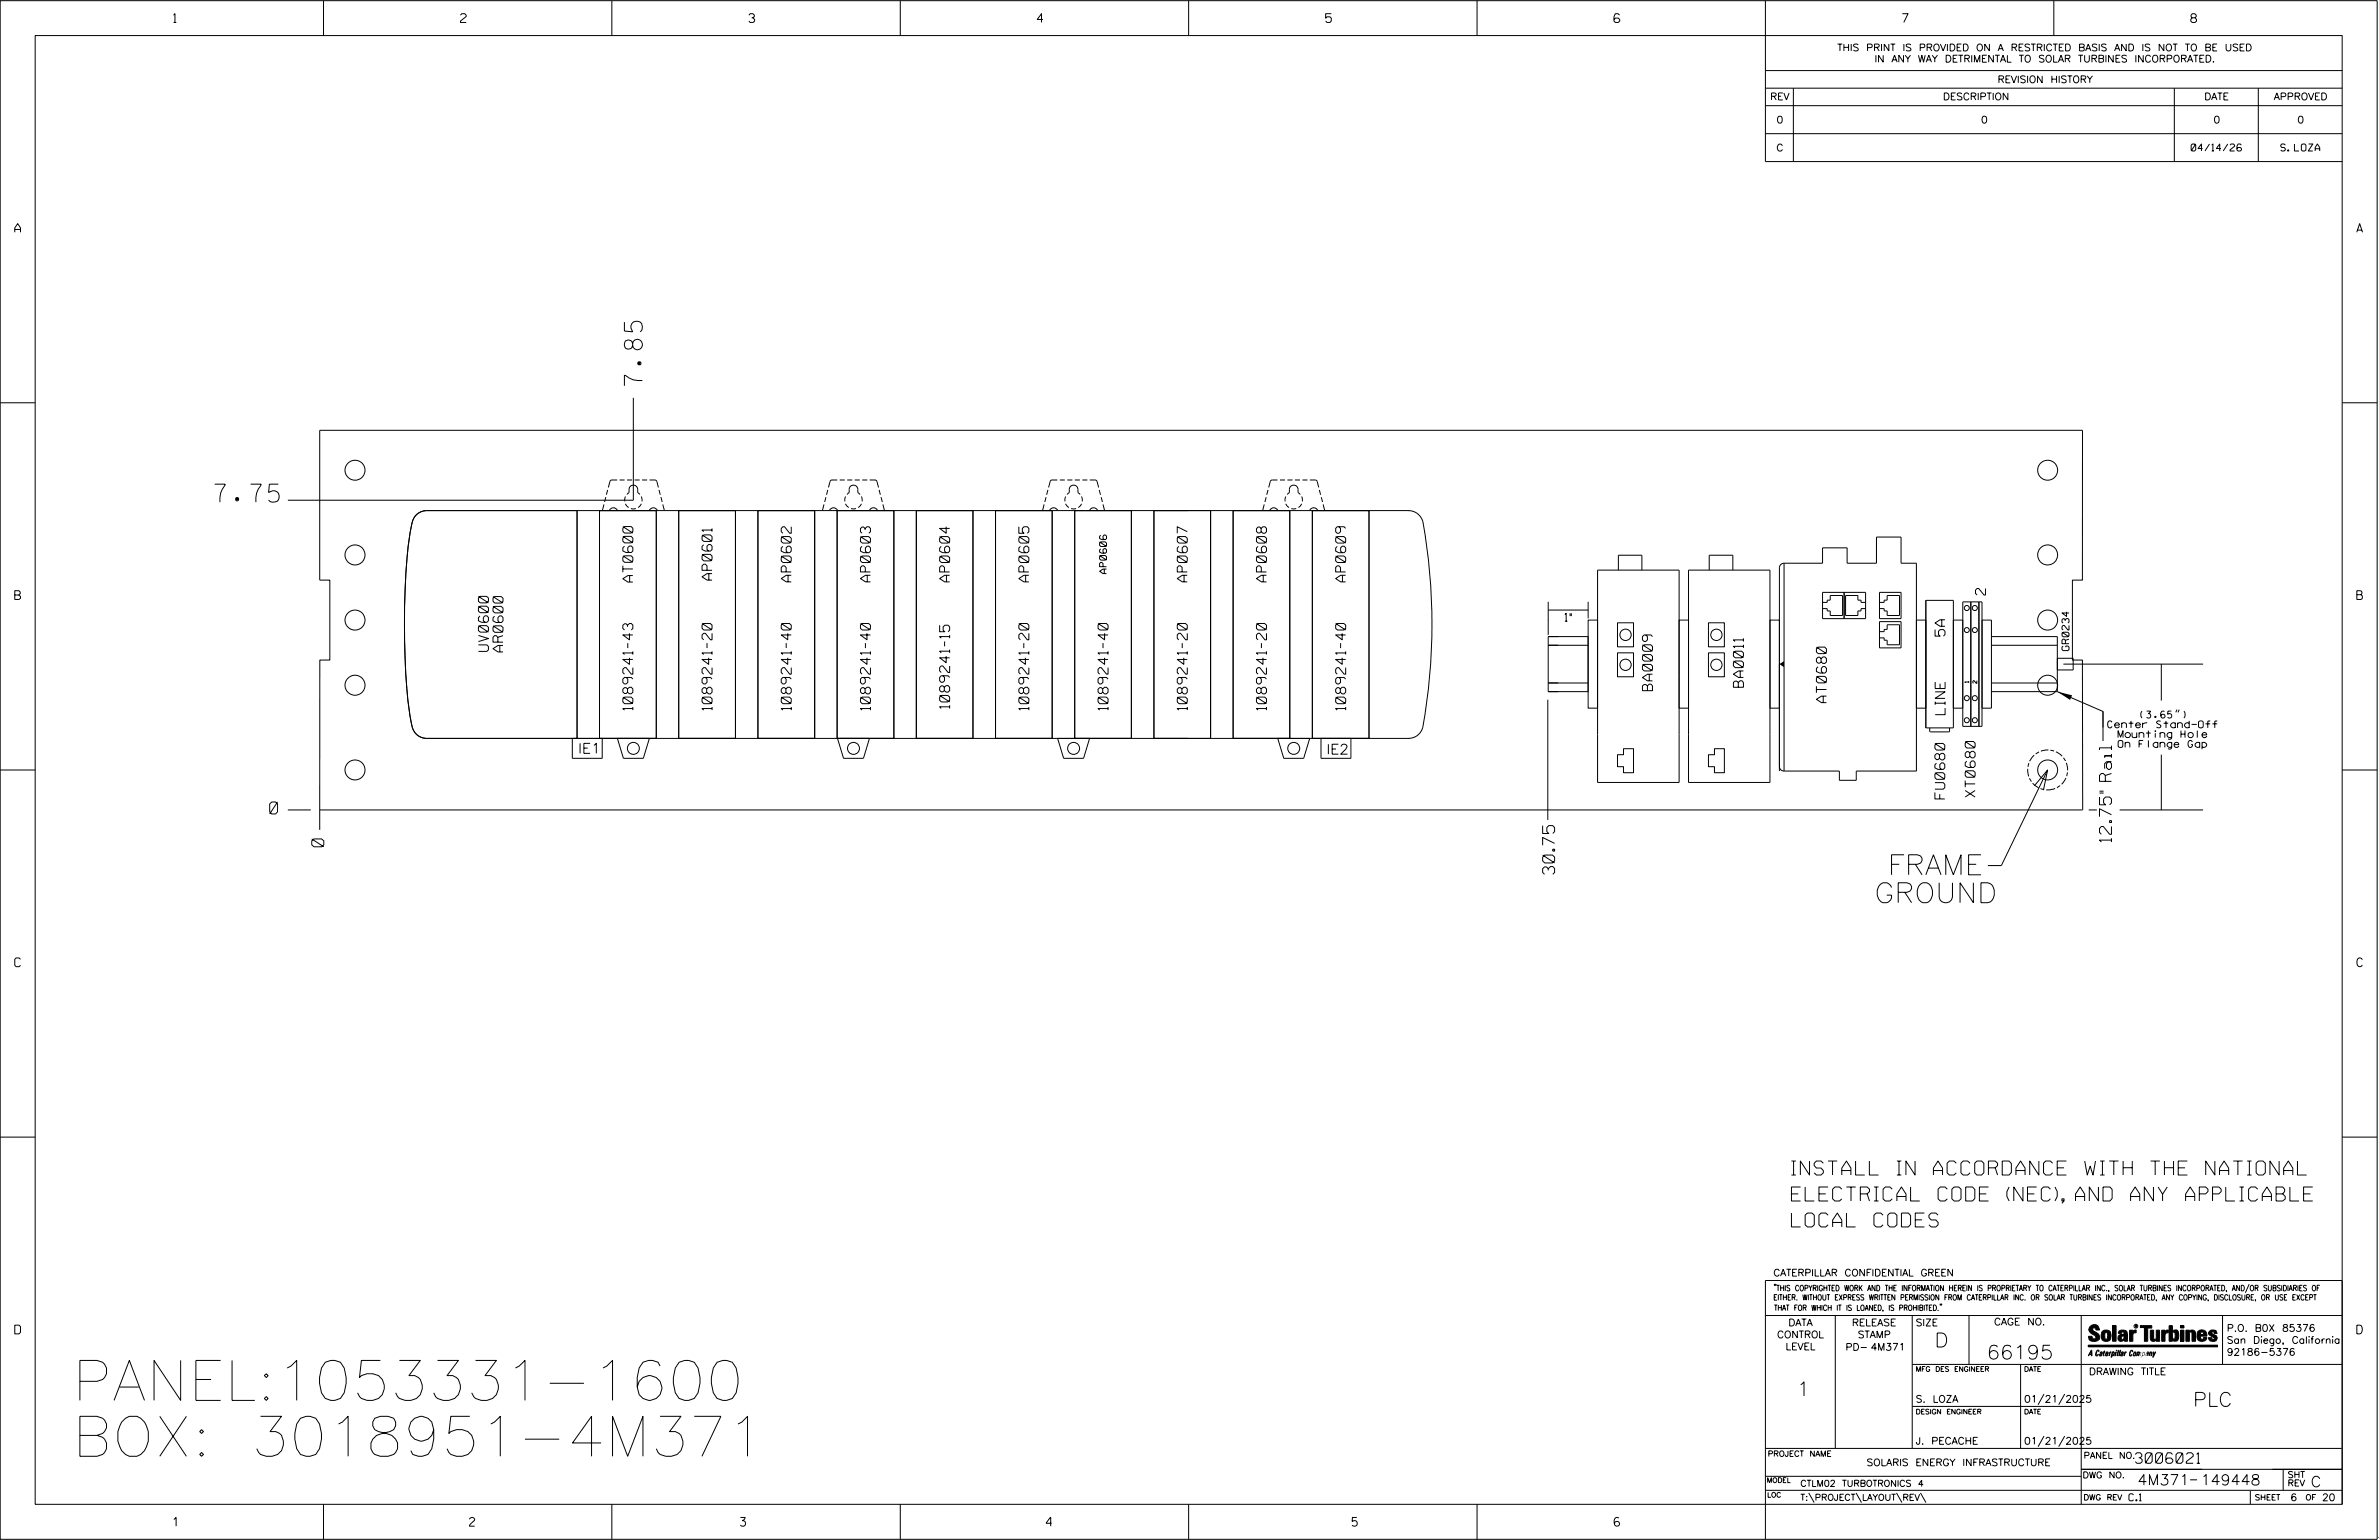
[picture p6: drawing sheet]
<svg xmlns="http://www.w3.org/2000/svg" width="864mm" height="559mm" viewBox="0 0 864 559" stroke-linecap="round" stroke-linejoin="round" font-family="sans-serif">
<defs><g id="words">
<g font-size="14.5">
<text x="26.2" y="508.1">PANEL:1053331-1600</text>
<text x="26.2" y="528.4">BOX: 3018951-4M371</text>
</g>
<g font-size="7.3">
<text x="685.3" y="317.4">FRAME</text>
<text x="680.4" y="327.6">GROUND</text>
</g>
<g font-size="6.5">
<text x="233.2" y="140" transform="rotate(-90 233.2 140)">7.85</text>
<text x="77.9" y="182.2">7.75</text>
</g>
<g font-size="5.1">
<text x="650.3" y="426.4">INSTALL IN ACCORDANCE WITH THE NATIONAL</text>
<text x="650.3" y="435.8">ELECTRICAL CODE (NEC), AND ANY APPLICABLE</text>
<text x="650.3" y="445.2">LOCAL CODES</text>
<text x="702.3" y="488.8">D</text>
<text x="721.2" y="493.2">66195</text>
<text x="652.2" y="506.5">1</text>
<text x="796.1" y="510.3">PLC</text>
</g>
<g font-size="4.4">
<text x="97.9" y="295.3">0</text>
<text x="766.5" y="305.5" transform="rotate(-90 766.5 305.5)">12.75&quot; Rail</text>
<text x="117.5" y="307.3" transform="rotate(-90 117.5 307.3)">0</text>
<text x="564.4" y="317.3" transform="rotate(-90 564.4 317.3)">30.75</text>
</g>
<g font-size="3.8">
<text x="775.1" y="531">3006021</text>
<text x="775.9" y="538.9">4M371</text>
<text x="798.8" y="538.9">149448</text>
<text x="838.8" y="539.5">C</text>
</g>
<g font-size="3.6">
<text x="229.7" y="211.2" transform="rotate(-90 229.7 211.2)">AT0600</text>
<text x="258.5" y="210.5" transform="rotate(-90 258.5 210.5)">AP0601</text>
<text x="287.2" y="211.1" transform="rotate(-90 287.2 211.1)">AP0602</text>
<text x="316" y="211.1" transform="rotate(-90 316 211.1)">AP0603</text>
<text x="344.7" y="211.1" transform="rotate(-90 344.7 211.1)">AP0604</text>
<text x="373.5" y="211.1" transform="rotate(-90 373.5 211.1)">AP0605</text>
<text x="431" y="211.1" transform="rotate(-90 431 211.1)">AP0607</text>
<text x="459.7" y="211.1" transform="rotate(-90 459.7 211.1)">AP0608</text>
<text x="488.5" y="211.1" transform="rotate(-90 488.5 211.1)">AP0609</text>
<text x="720.7" y="215.9" transform="rotate(-90 720.7 215.9)">2</text>
<text x="706.1" y="230.8" transform="rotate(-90 706.1 230.8)">5A</text>
<text x="177.3" y="236.4" transform="rotate(-90 177.3 236.4)">UV0600</text>
<text x="182.6" y="236.6" transform="rotate(-90 182.6 236.6)">AR0600</text>
<text x="599.9" y="250.6" transform="rotate(-90 599.9 250.6)">BA0009</text>
<text x="632.9" y="249.4" transform="rotate(-90 632.9 249.4)">BA0011</text>
<text x="229.7" y="257.7" transform="rotate(-90 229.7 257.7)">1089241-43</text>
<text x="258.5" y="257.7" transform="rotate(-90 258.5 257.7)">1089241-20</text>
<text x="287.2" y="257.7" transform="rotate(-90 287.2 257.7)">1089241-40</text>
<text x="316" y="257.7" transform="rotate(-90 316 257.7)">1089241-40</text>
<text x="344.7" y="257.1" transform="rotate(-90 344.7 257.1)">1089241-15</text>
<text x="373.5" y="257.7" transform="rotate(-90 373.5 257.7)">1089241-20</text>
<text x="402.2" y="257.7" transform="rotate(-90 402.2 257.7)">1089241-40</text>
<text x="431" y="257.7" transform="rotate(-90 431 257.7)">1089241-20</text>
<text x="459.7" y="257.7" transform="rotate(-90 459.7 257.7)">1089241-20</text>
<text x="488.5" y="257.7" transform="rotate(-90 488.5 257.7)">1089241-40</text>
<text x="663" y="255" transform="rotate(-90 663 255)">AT0680</text>
<text x="706.1" y="259.3" transform="rotate(-90 706.1 259.3)">LINE</text>
<text x="209.9" y="273.4">IE1</text>
<text x="481.5" y="273.7">IE2</text>
<text x="706" y="289.9" transform="rotate(-90 706 289.9)">FU0680</text>
<text x="717" y="289.2" transform="rotate(-90 717 289.2)">XT0680</text>
</g>
<g font-size="3.2">
<text x="63" y="8.2">1</text>
<text x="167.2" y="8.2">2</text>
<text x="271.8" y="8.2">3</text>
<text x="376.5" y="8.2">4</text>
<text x="481.2" y="8.2">5</text>
<text x="690.6" y="8.2">7</text>
<text x="795.3" y="8.2">8</text>
<text x="5.4" y="84.3">A</text>
<text x="855.5" y="84.3">A</text>
<text x="5.4" y="217.5">B</text>
<text x="855.6" y="217.5">B</text>
<text x="5.4" y="350.8">C</text>
<text x="855.6" y="350.8">C</text>
<text x="5.4" y="484">D</text>
<text x="855.6" y="484">D</text>
<text x="62.8" y="553.8">1</text>
<text x="170.4" y="553.8">2</text>
<text x="268.8" y="553.8">3</text>
<text x="379.8" y="553.8">4</text>
<text x="490.8" y="553.8">5</text>
<text x="585.9" y="553.8">6</text>
</g>
<text font-size="2.9" x="568.1" y="225.4">1&quot;</text>
<g font-size="2.5">
<text x="666.9" y="18.5">THIS PRINT IS PROVIDED ON A RESTRICTED BASIS AND IS NOT TO BE USED</text>
<text x="680.5" y="22.6">IN ANY WAY DETRIMENTAL TO SOLAR TURBINES INCORPORATED.</text>
<text x="725.1" y="30">REVISION HISTORY</text>
<text x="642.6" y="36.3">REV</text>
<text x="705.3" y="36.3">DESCRIPTION</text>
<text x="800.2" y="36.3">DATE</text>
<text x="825.4" y="36.3">APPROVED</text>
<text x="644.9" y="44.7">0</text>
<text x="719.1" y="44.7">0</text>
<text x="803.5" y="44.7">0</text>
<text x="834" y="44.7">0</text>
<text x="644.8" y="54.8">C</text>
<text x="795.4" y="54.8">04/14/26</text>
<text x="827.9" y="54.8">S. LOZA</text>
<text x="401.7" y="208.1" transform="rotate(-90 401.7 208.1)">AP0606</text>
<text x="751.1" y="236.1" transform="rotate(-90 751.1 236.1)">GR0234</text>
<text x="776.7" y="260.6">(3.65&quot;)</text>
<text x="765.1" y="264.1">Center Stand-Off</text>
<text x="768.9" y="267.7">Mounting Hole</text>
<text x="768.9" y="271.2">On Flange Gap</text>
<text x="643.8" y="463">CATERPILLAR CONFIDENTIAL GREEN</text>
<text x="645.1" y="485.5">CONTROL</text>
<text x="649.2" y="481.1">DATA</text>
<text x="672.3" y="481.1">RELEASE</text>
<text x="674.4" y="485.5">STAMP</text>
<text x="695.4" y="481.1">SIZE</text>
<text x="723.8" y="480.8">CAGE NO.</text>
<text x="808.4" y="483.1">P.O. B0X 85376</text>
<text x="648.2" y="489.8">LEVEL</text>
<text x="669.9" y="490">PD- 4M371</text>
<text x="808.4" y="487.5">San Diego, California</text>
<text x="808.4" y="491.8">92186-5376</text>
<text x="758.3" y="498.9">DRAWING TITLE</text>
<text x="695.4" y="508.9">S. LOZA</text>
<text x="734.8" y="508.9">01/21/2025</text>
<text x="695.4" y="524.1">J. PECACHE</text>
<text x="734.8" y="524.1">01/21/2025</text>
<text x="677.6" y="531.9">SOLARIS ENERGY INFRASTRUCTURE</text>
<text x="772.8" y="544.6">C.1</text>
<text x="831.4" y="544.6">6</text>
<text x="842.9" y="544.6">20</text>
</g>
<g font-size="2.3">
<text x="756.4" y="529.2">PANEL NO.</text>
<text x="653.5" y="539.4">CTLM02 TURBOTRONICS 4</text>
<text x="756" y="536.3">DWG NO.</text>
<text x="830.4" y="539.3">REV</text>
<text x="830.4" y="536.2">SHT</text>
<text x="653.5" y="544.5">T:\PROJECT\LAYOUT\REV\</text>
</g>
<g font-size="2">
<text x="643.8" y="468.4">&quot;THIS COPYRIGHTED WORK AND THE INFORMATION HEREIN IS PROPRIETARY TO CATERPILLAR INC., SOLAR TURBINES INCORPORATED, AND/OR SUBSIDIARIES OF</text>
<text x="643.8" y="471.8">EITHER. WITHOUT EXPRESS WRITTEN PERMISSION FROM CATERPILLAR INC. OR SOLAR TURBINES INCORPORATED, ANY COPYING, DISCLOSURE, OR USE EXCEPT</text>
<text x="644" y="475.6">THAT FOR WHICH IT IS LOANED, IS PROHIBITED.&quot;</text>
<text x="641.7" y="528.5">PROJECT NAME</text>
<text x="756.3" y="544.3">DWG REV</text>
<text x="818.5" y="544.3">SHEET</text>
<text x="836.9" y="544.3">OF</text>
</g>
<g font-size="1.8">
<text x="695.4" y="497.6">MFG DES ENGINEER</text>
<text x="734.8" y="497.6">DATE</text>
<text x="695.4" y="513.1">DESIGN ENGINEER</text>
<text x="734.8" y="513.1">DATE</text>
<text x="641.3" y="538">MODEL</text>
<text x="641.5" y="543.3">LOC</text>
</g>
<g font-size="1.5">
<text x="714.7" y="247.7" transform="rotate(-90 714.7 247.7)">1</text>
<text x="717.6" y="247.9" transform="rotate(-90 717.6 247.9)">2</text>
</g>
<text font-size=".9" x="775.1" y="481.7">R</text>
</g></defs>
<g fill="none" stroke="#000" stroke-width=".36">
<path d="M.1 .2h862.8v558.4h-862.8zM12.8 12.9h837.4v533h-837.4zM117.4 .2v12.7M222.1 .2v12.7M326.8 .2v12.7M431.5 .2v12.7M536.2 .2v12.7M587.9 5.5l-.5-.5h-1l-.5 1v1.7l.5 .4h1l.6-.4v-.6l-.6-.5h-1l-.5 .5M640.9 .2v58.4h209.3M745.6 .2v12.7M640.9 25.6h209.3M640.9 32h209.3"/>
<path d="M640.9 38.3h209.3M651 32v26.6M789.3 32v26.6M819.8 32v26.6M640.9 48.5h209.3M.1 146.2h12.7M229.9 144.4v37.1h-125.4M850.2 146.2h12.7M220.6 177.8l-.5 1.7M224 174.2l-2.3 .1-.9 2.6M224.9 174.2h1.8M227.5 179.4l.9-.6v-1.2a1.57 1.57 0 0 1 1.5-1.6 1.57 1.57 0 0 1 1.6 1.6v1.2l.8 .6"/>
<path d="M227.6 174.2h1.8M230.4 174.2h1.8M233.1 174.2h1.8M235.8 174.2l2.4 .1 .8 2.6M239.2 177.8l.5 1.7M300.5 177.8l-.5 1.7M303.9 174.2l-2.3 .1-.9 2.6M304.8 174.2h1.8M307.4 179.4l.9-.6v-1.2a1.57 1.57 0 0 1 1.5-1.6 1.57 1.57 0 0 1 1.6 1.6v1.2l.8 .6M307.6 174.2h1.8M310.3 174.2h1.8M313 174.2h1.8"/>
<path d="M315.7 174.2l2.4 .1 .8 2.6M319.1 177.8l.5 1.7M380.4 177.8l-.5 1.7M383.8 174.2l-2.3 .1-.9 2.6M384.7 174.2h1.8M387.4 179.4l.8-.6v-1.2a1.57 1.57 0 0 1 1.5-1.6 1.57 1.57 0 0 1 1.6 1.6v1.2l.8 .6M387.5 174.2h1.8M390.2 174.2h1.8M392.9 174.2h1.8M395.6 174.2l2.4 .1 .8 2.6M399 177.8l.5 1.7M460.3 177.8l-.5 1.7"/>
<path d="M463.7 174.2l-2.3 .1-.8 2.6M464.6 174.2h1.8M467.3 179.4l.8-.6v-1.2a1.57 1.57 0 0 1 1.5-1.6 1.57 1.57 0 0 1 1.6 1.6v1.2l.8 .6M467.4 174.2h1.8M470.1 174.2h1.8M472.8 174.2h1.8M475.5 174.2l2.4 .1 .8 2.6M478.9 177.8l.5 1.7M209.5 185.3v82.6M217.6 185.3h20.6v82.6h-20.6zM217.6 185.3v82.6M219.3 183l-.6 2.2"/>
<path d="M219.9 180.4l-.4 1.7M221.2 185.2a1.6 1.6 0 0 1 1.5-.9 1.6 1.6 0 0 1 1.4 .9M227 182.8l1.2 1.3M227 180.2l-.2 1.7M229 184.5h1.8M232.8 182.8l-1.2 1.3M232.8 180.2l.2 1.7M235.7 185.2a1.6 1.6 0 0 1 1.5-.9 1.6 1.6 0 0 1 1.4 .9M238.2 185.3v82.6M239.9 180.4l.5 1.7M240.6 183l.6 2.2M246.4 185.3h20.6v82.6h-20.6z"/>
<path d="M246.4 185.3v82.6M267 185.3v82.6M275.1 185.3h20.6v82.6h-20.6zM275.1 185.3v82.6M295.7 185.3v82.6M299.1 183l-.5 2.2M299.8 180.4l-.4 1.7M301.1 185.2a1.6 1.6 0 0 1 1.5-.9 1.6 1.6 0 0 1 1.4 .9M303.9 185.3h20.6v82.6h-20.6zM303.9 185.3v82.6M307 182.8l1.1 1.3M307 180.2l-.3 1.7"/>
<path d="M308.9 184.5h1.8M312.7 182.8l-1.2 1.3M312.7 180.2l.2 1.7M315.6 185.2a1.57 1.57 0 0 1 1.5-.9 1.57 1.57 0 0 1 1.4 .9M319.8 180.4l.5 1.7M320.5 183l.6 2.2M324.5 185.3v82.6M332.6 185.3h20.6v82.6h-20.6zM332.6 185.3v82.6M353.2 185.3v82.6M361.4 185.3h20.6v82.6h-20.6zM361.4 185.3v82.6"/>
<path d="M379 183l-.5 2.2M379.7 180.4l-.4 1.7M381 185.2a1.6 1.6 0 0 1 1.5-.9 1.6 1.6 0 0 1 1.4 .9M382 185.3v82.6M386.9 182.8l1.1 1.3M386.9 180.2l-.3 1.7M388.8 184.5h1.8M390.1 185.3h20.6v82.6h-20.6zM390.1 185.3v82.6M392.6 182.8l-1.2 1.3M392.6 180.2l.3 1.7M395.5 185.2a1.57 1.57 0 0 1 1.5-.9 1.57 1.57 0 0 1 1.4 .9"/>
<path d="M399.7 180.4l.5 1.7M400.4 183l.6 2.2M410.7 185.3v82.6M418.9 185.3h20.6v82.6h-20.6zM418.9 185.3v82.6M439.5 185.3v82.6M447.6 185.3h20.6v82.6h-20.6zM447.6 185.3v82.6M458.9 183l-.5 2.2M459.6 180.4l-.4 1.7M460.9 185.2a1.6 1.6 0 0 1 1.5-.9 1.6 1.6 0 0 1 1.4 .9M466.8 182.8l1.1 1.3"/>
<path d="M466.8 180.2l-.3 1.7M468.2 185.3v82.6M468.7 184.5h1.8M472.5 182.8l-1.2 1.3M472.5 180.2l.3 1.7M475.4 185.2a1.57 1.57 0 0 1 1.5-.9 1.57 1.57 0 0 1 1.4 .9M476.4 185.3h20.6v82.6h-20.6zM476.4 185.3v82.6M479.6 180.4l.5 1.7M480.3 183l.6 2.2M497 185.3v82.6M511.2 185.3a5.4 5.4 0 0 1 5.3 4.1 209.7 209.7 0 0 1-.2 75 5.3 5.3 0 0 1-5.1 3.5"/>
<path d="M511.5 185.3h-356.6a5.8 5.8 0 0 0-5.6 5.8 251.5 251.5 0 0 0-2.2 48.4l.1 3.2a106.2 106.2 0 0 0 2.9 22.3 5.4 5.4 0 0 0 4.8 2.9h356.6M562 218.4v12M576.5 218.4v6M579.9 206.9h29.6v77h-29.6zM587.5 206.9v-5.4h8.5v5.4M613 206.9h29.5v77h-29.5zM620.5 206.9v-5.4h8.5v5.4M647.6 204.4h14v-5.6h8.9v5.6h10.7v-9.5h8.9v9.5h5.6v75.4h-21.9v3.3h-6.1v-3.3h-20.1M647.6 204.4a1.69 1.69 0 0 0-1.7 1.7v73.7M647.6 204.4v75.4M661.6 218.6h1.7v-.8h1.1v-1.7h4.5v7.2h-4.5v-1.6h-1.1v-.9h-1.7M661.6 214.9h15.6v9.6h-15.6z"/>
<path d="M669.4 214.9v9.6M677.2 218.6h-1.6v-.8h-1.2v-1.7h-4.4v7.2h4.4v-1.6h1.2v-.9h1.6M682.3 214.9h7.8v9.6h-7.8zM682.3 218.6h1.7v-.8h1.1v-1.7h4.4v7.2h-4.4v-1.6h-1.1v-.9h-1.7M699.1 217.8h10v46.3h-10zM712.5 218.4h7v45.2h-7zM715.4 218.4v45.2M718.4 218.4v45.2M562 234.1h14.5M562 221.4h14.5M562 231h14.5v20h-14.5zM576.5 225h3.4v32h-3.4z"/>
<path d="M587.2 236.9h5.8v8.7h-5.8zM587.2 226h5.8v8.7h-5.8zM609.5 225h3.5v32h-3.5zM620.2 236.9h5.8v8.7h-5.8zM620.2 226h5.8v8.7h-5.8zM642.5 225h3.4v32h-3.4zM682.3 225.6h7.8v9.5h-7.8zM682.3 229.2h1.7v-.8h1.1v-1.7h4.4v7.3h-4.4v-1.7h-1.1v-.8h-1.7M695.7 225h3.4M709.1 225h3.4M719.5 225h3.4v32h-3.4M722.9 231h23.9v20"/>
<path d="M722.9 234.1h23.9M746.8 238.9h5.8v4.2h-5.8M561.9 253.9v43.6M562 247.8h14.5M695.7 257h3.4M709.1 257h3.4M722.9 251h23.9M722.9 247.8h23.9M746.8 251l16.6 7.2v5.7M749 241h50.7M763.4 258.2v10.7M784.6 241v13.2"/>
<path d="M790.3 257.5l-.5 1M791.1 257.5l-.5 1M.1 279.4h12.7M207.8 267.9v7.3h10.8v-7.3M224.1 267.9l2.2 7.3h7.2l2.2-7.3M304 267.9l2.2 7.3h7.2l2.2-7.3M383.9 267.9l2.2 7.3h7.2l2.2-7.3M463.8 267.9l2.2 7.3h7.3l2.1-7.3M479.5 267.9v7.3h10.9v-7.3M589.4 271.7h3.6v8.7h-3.6v-2.2h-2.2v-4.3h2.2zM622.4 271.7h3.6v8.7h-3.6v-2.2h-2.2v-4.3h2.2zM645.9 278.1a1.69 1.69 0 0 0 1.7 1.7"/>
<path d="M700.5 264.1v1.2l.3 .3h6.6l.3-.3v-1.2M743.3 279.4l-16.8 34.7h-4.9M784.6 273.8v20.1M850.2 279.4h12.7M104.5 293.9h8.3M116.1 293.9v-54.4h3.6v-29h-3.6v-54.4h639.9l-.1 54.4h-3.6v29h3.6l.1 54.4M116.1 293.9v7.2M116.1 293.9h639.9M738.5 285.1l4.8-5.7-1.5 7.3M758.2 293.9h3M769.4 293.9h30.3M.1 412.6h12.7"/>
<path d="M850.2 412.6h12.7M640.9 477.3h209.3M644.2 466.1l-.1 .4M644.7 466.1l-.2 .4M666.2 477.3v48.3M694.2 477.3v48.3M704.4 473.3l-.1 .4M704.8 473.3l-.1 .4M714.8 477.3v17.8M755.5 477.3v68.6M806.8 477.3v17.8M816.5 466l-1.4 3.1"/>
<path d="M850.2 464.6h-209.3v94M850.2 464.8v81.1M694.2 495.1h156M733.5 495.1v30.5M758.6 481.4a2.02 2.02 0 0 1 3.1-.1l.5 1.3h-1.3l-.2-.6-.4-.2-.6 .1-.1 .4 .4 .7a2.46 2.46 0 0 1 2.2 2.9 2.83 2.83 0 0 1-3.8 .3l-.3-1.3h1.3l.2 .7 .6 .3 .5-.2 .2-.5-.4-.6-1.9-1.2-.4-.9zM759.2 491.3h-.7l.7-1.2v1.9h.2l-.1-2.1-1.3 2.1 .5-.5h.7M761.3 490l.3-.2 .4 .3-.1 .3-.3-.4-.4 .3-.3 1.6h.4l.4-.5-.3 .6-.4 .1-.3-.4zM762.6 490.6l.5-.1-.1 1.4h-.9a.74 .74 0 0 1 .9-.8l-.3 .7-.5 .1 .2-.5 .6-.2v-.5l-.7 .2zM763 483.2a2.17 2.17 0 0 1 3.1 0l.3 1.4-.3 1.5a2.17 2.17 0 0 1-3.1 0l-.3-1.5zM763.6 490.5l.4-.4 .2 .6h-.3l-.3 .9 .2 .4-.3-.1zM764.1 483.7l.5-.4 .4 .3v2.2l-.4 .2-.5-.2zM764.6 491.1l.6 .2v-.7l-.4-.1-.4 .6-.1 .8h.6"/>
<path d="M764.6 491.1l-.1 .8h.4M764.6 482.6v.8M764.8 490.7l.4 .1v.3h-.6zM765 491.5l-.1 .4zM766 490.5l-.5 1.5zM766 490.8l.4-.3-.4 .4M766.9 481h1.3v5.7h-1.3zM767 490.8l.5 .1-.3 .8-.4 .2zM767.3 490.5h-.5l-.5 2M767.3 490.5a.8 .8 0 0 1 .2 1 .8 .8 0 0 1-.9 .4l-.1 .6M767.3 490.5l-.1 .2M768.1 490.5l-.4 1.5z"/>
<path d="M768.2 489.9h.3l-.1 .2h-.2zM769 489.9l-.5 2.1zM769.7 489.9l-.6 2.1zM770.1 491.4l.5-.3-.5 .8zM770.4 491.9h.1M770.6 491.1l.1-.4-.7 .2 .1-.3 .6-.1 .2 .3-.5 1.1M770.6 491.1a.74 .74 0 0 0-.8 .8h.6M771 484.8h-.7l-.3 .6 .4 .7 .5-.3 .1-2.4h-.8l-.1 .4h-1.2a1.71 1.71 0 0 1 1.8-1.3 1.71 1.71 0 0 1 1.6 1.4v2.8h-1.1l-.1-.6M771 484.2l-1.5 .1a1.41 1.41 0 0 0 0 2.4l.5 .1 1.1-.7M771.2 486.1h-.1M771.4 490.5l.1 .3 .4-.3-.9 1.5zM771.5 490.8h.1"/>
<path d="M773 482.7h1.2v.5l.5-.5 .7-.1v1h-.6l-.5 .4-.1 2.7h-1.2zM773.3 490.3l.6-.4 .4 .2-.1 .4-.3-.4a1.28 1.28 0 0 0-.5 1.8l.6-.4-.1 .4-.8 .1zM774.7 490.8l.5-.3a.88 .88 0 0 1 .2 .9 .88 .88 0 0 1-.7 .7l-.2-.2zM774.8 490.9h.5l-.3 1h-.3l-.2-.2zM775.2 490.5l-.1 .2M776.8 481h4.3v.9h-1.5v4.8h-1.3M776.8 490.6l-.8 .2v-.3l-.4 1.5 .8-1.3v1.3l.3-1.2M779.3 491.1h.4M779.6 490.5h.3l-.3 1.4M779.6 490.7h.2l-.1 .4M779.7 491.1l-.1 .4M779.7 491.1l-.4 .2"/>
<path d="M780.1 492l.4-1.5 .1 .3 .3-.3 .3 .2-.3 1.3v-1.3l-.7 1.3M780.6 482.7h1.2v2.7l.1 .4 .4 .3 .4-.7v-2.7h1.2l.1 4h-1.3v-.5l-1.1 .6-.7-.3-.3-.7zM781.6 492.5l1-2-.8 1.3-.2-1.3-.2 2M784.7 482.7h1.2v.5l.5-.5 .7-.1v1h-.5l-.6 .4-.1 2.7h-1.2zM787.4 481h1.2v2a1.4 1.4 0 0 1 2.2 .2l.1 1.4-.4 1.9-1.5 .1-.4-.5v-1l.5 .9 .5-.3v-2.1l-.5-.4-.5 .7v2.8h-1.2zM791.5 482.7h1.3v4h-1.3zM791.5 481h1.3v.9h-1.3zM793.5 482.7h1.3v.4l.7-.5 1.1 .2 .4 .6v3.3h-1.3l-.2-3.4-.7 .2v3.2h-1.3zM794.8 483.1h.1M797.7 483.2a1.92 1.92 0 0 1 2.4-.5 1.92 1.92 0 0 1 1 2.1h-2.3v.8l.6 .5 .5-.3v-.5h1.2a1.83 1.83 0 0 1-2.1 1.4 1.83 1.83 0 0 1-1.5-2.1zM798.8 484.2v.6M799.1 483.4h.6l.2 .8h-1.1z"/>
<path d="M804.6 482.9a1.84 1.84 0 0 0-2.9 .8 3.3 3.3 0 0 0 2.2 1.9l-.5 .5-.4-.3-.1-.4h-1.2l.1 .6a1.92 1.92 0 0 0 2.9 .4M804.9 483.8h-1.2l-.2-.6-.5 .1-.1 .3 .1 .3 1.8 .9M805.1 488.1h-47.1v.6h47.1M694.2 510.3h61.3M742 505.8l-2.2 3.9M749.5 505.8l-2.2 3.9M640.9 525.6h209.2M640.9 535.7h114.6M742 521.1l-2.2 3.8M749.5 521.1l-2.2 3.8M755.5 533.2h94.7M795 537h2.6"/>
<path d="M828.8 533.2v7.6M117.4 545.9v12.7M222.1 545.9v12.7M326.8 545.9v12.7M431.5 545.9v12.7M536.2 545.9v12.7M640.9 540.8h209.3M656.6 541.7l2 3.5M673.8 541.7l1.9 3.5M688.4 541.7l2 3.5M697.2 541.7l1.9 3.5M816.9 541v4.9"/>
<path d="M863.5 558h.1"/>
<circle cx="128.9" cy="170.6" r="3.6"/>
<circle cx="743.3" cy="170.6" r="3.6"/>
<circle cx="128.9" cy="201.4" r="3.6"/>
<circle cx="743.3" cy="201.4" r="3.6"/>
<circle cx="128.9" cy="225" r="3.6"/>
<circle cx="590.1" cy="230.4" r="2.06"/>
<circle cx="623.1" cy="230.4" r="2.06"/>
<circle cx="714" cy="228.6" r=".9"/>
<circle cx="714" cy="220.6" r=".91"/>
<circle cx="716.9" cy="228.6" r=".91"/>
<circle cx="716.9" cy="220.6" r=".91"/>
<circle cx="743.3" cy="225" r="3.6"/>
<circle cx="128.9" cy="248.6" r="3.6"/>
<circle cx="590.1" cy="241.2" r="2.05"/>
<circle cx="623.1" cy="241.2" r="2.05"/>
<circle cx="714" cy="253.3" r=".91"/>
<circle cx="716.9" cy="253.3" r=".91"/>
<circle cx="743.3" cy="248.6" r="3.6"/>
<circle cx="128.9" cy="279.4" r="3.6"/>
<circle cx="229.9" cy="271.6" r="2.17"/>
<circle cx="309.8" cy="271.6" r="2.17"/>
<circle cx="389.7" cy="271.6" r="2.17"/>
<circle cx="469.6" cy="271.6" r="2.17"/>
<circle cx="714" cy="261.3" r=".91"/>
<circle cx="716.9" cy="261.3" r=".91"/>
<circle cx="743.3" cy="279.4" r="3.6"/>
<circle cx="775.4" cy="481.2" r=".69"/>
</g>
<g fill="#000">
<path d="M645.9 241l1.7-1.1v2.2zM746.8 251l5.4 1.3-.7 1.7zM768.1 490.5l-.4 1.5zM768.2 489.9h.3l-.1 .2h-.2zM769 489.9l-.5 2.1zM769.7 489.9l-.6 2.1zM791.5 481h1.3v.9h-1.3zM791.5 482.7h1.3v4h-1.3zM758 488.1h47.1v.6h-47.1z"/>
<path d="M759.2 489.9l-1.2 2.1 .5-.5h.7v.5h.2zM759.2 490.1v1.2h-.7z" fill-rule="evenodd"/>
<path d="M758.6 481.4a2.02 2.02 0 0 1 3.1-.1l.5 1.3h-1.3l-.2-.6-.4-.2-.6 .1-.1 .4 .4 .7a2.46 2.46 0 0 1 2.2 2.9 2.83 2.83 0 0 1-3.8 .3l-.3-1.3h1.3l.2 .7 .6 .3 .5-.2 .2-.5-.4-.6-1.9-1.2-.4-.9z" fill-rule="evenodd"/>
<path d="M761.3 490l.3-.2 .4 .3-.1 .3-.3-.4-.4 .3-.3 1.6h.4l.4-.5-.3 .6-.4 .1-.3-.4z" fill-rule="evenodd"/>
<path d="M762.6 490.6l.5-.1-.1 1.4h-.9a.74 .74 0 0 1 .9-.8l-.6 .3-.2 .5 .5-.1 .3-.6v-.5l-.7 .2z" fill-rule="evenodd"/>
<path d="M763.6 490.5l.4-.4 .2 .6h-.3l-.3 .9 .2 .4-.3-.1z" fill-rule="evenodd"/>
<path d="M764.8 490.5l.5 .3-.1 .5h-.6l.6-.2v-.3l-.4-.1-.3 1.2h.4l.3-.4-.6 .6-.3-.2v-.4z" fill-rule="evenodd"/>
<path d="M763 483.2a2.17 2.17 0 0 1 3.1 0l.3 1.4-.3 1.5a2.17 2.17 0 0 1-3.1 0l-.3-1.5zM764.1 483.7v2.1l.5 .2 .4-.2v-2.2l-.4-.3z" fill-rule="evenodd"/>
<path d="M766 490.5v.3l.4-.1-.4 .2-.5 1.1z" fill-rule="evenodd"/>
<path d="M766.8 490.5l-.5 2 .3-.6a.71 .71 0 0 0 .9-.5 .71 .71 0 0 0-.4-.9zM767 490.8l.5 .1-.3 .8-.4 .2z" fill-rule="evenodd"/>
<path d="M766.9 481h1.3v5.7h-1.3z" fill-rule="evenodd"/>
<path d="M770.1 490.6l.6-.1 .2 .3-.4 1.2-.5 .1-.2-.5 .3-.5h.5l-.7 .5v.3l.4-.1 .4-.9-.5-.2-.2 .2z" fill-rule="evenodd"/>
<path d="M769.4 482.8l-.5 1h1.2l.1-.4h.8v.8l-1.5 .1a1.41 1.41 0 0 0 0 2.4l.5 .1 1.1-.7 .1 .6h1.1v-2.8a1.79 1.79 0 0 0-2.4-1.2zM770.3 484.8h.7l-.1 1-.5 .3-.4-.7z" fill-rule="evenodd"/>
<path d="M771.4 490.5l.1 .3 .4-.3-.9 1.5z" fill-rule="evenodd"/>
<path d="M773 482.7h1.2v.5l.5-.5 .7-.1v1h-.6l-.5 .4-.1 2.7h-1.2z" fill-rule="evenodd"/>
<path d="M773.3 490.3l.6-.4 .4 .2-.1 .4-.3-.4a1.28 1.28 0 0 0-.5 1.8l.6-.4-.3 .5h-.6z" fill-rule="evenodd"/>
<path d="M774.7 490.8l-.2 1.1h.7a.96 .96 0 0 0 0-1.4zM774.8 490.9h.5l-.1 .6-.5 .4-.2-.2z" fill-rule="evenodd"/>
<path d="M776 490.5v.3l.4-.3 .2 .3 .7-.2-.3 1.4v-1.3l-.6 1.3v-1.3l-.8 1.3z" fill-rule="evenodd"/>
<path d="M776.8 481h4.3v.9h-1.5v4.8h-1.3v-4.8h-1.5z" fill-rule="evenodd"/>
<path d="M777.9 490.5l-.5 2 .3-.6a.71 .71 0 0 0 .9-.5 .71 .71 0 0 0-.4-.9zM778.1 490.8l.3-.1 .1 .4-.5 .8-.2-.5z" fill-rule="evenodd"/>
<path d="M779.3 490.6l.6-.1-.3 1.5-.7-.1a.67 .67 0 0 1 .8-.8l-.6 .3-.1 .5 .4-.1 .4-.9-.4-.2-.3 .2z" fill-rule="evenodd"/>
<path d="M780.5 490.5l.1 .3 .3-.3 .3 .2-.3 1.3v-1.3l-.8 1.3z" fill-rule="evenodd"/>
<path d="M780.6 482.7h1.2v2.7l.1 .4 .4 .3 .4-.7v-2.7h1.2l.1 4h-1.3v-.5l-1.1 .6-.7-.3-.3-.7z" fill-rule="evenodd"/>
<path d="M781.6 490.5l.2 1.3 .8-1.3-1.2 2z" fill-rule="evenodd"/>
<path d="M784.7 482.7h1.2v.5l.5-.5 .7-.1v1h-.5l-.6 .4-.1 2.7h-1.2z" fill-rule="evenodd"/>
<path d="M787.4 481h1.2v2a1.4 1.4 0 0 1 2.2 .2l.1 1.4-.4 1.9-1.5 .1-.4-.5v-1l.5 .9 .5-.3v-2.1l-.5-.4-.5 .7v2.8h-1.2z" fill-rule="evenodd"/>
<path d="M793.5 482.7h1.3v.4a1.29 1.29 0 0 1 2.2 .3v3.3h-1.3l-.2-3.4-.7 .2v3.2h-1.3z" fill-rule="evenodd"/>
<path d="M797.7 483.2a1.92 1.92 0 0 1 2.4-.5 1.92 1.92 0 0 1 1 2.1h-2.3v.8l.6 .5 .5-.3v-.5h1.2a1.83 1.83 0 0 1-2.1 1.4 1.83 1.83 0 0 1-1.5-2.1zM799.1 483.4l-.3 .8h1.1l-.2-.8z" fill-rule="evenodd"/>
<path d="M801.9 483.2a1.94 1.94 0 0 1 3 .1v.5h-1.2l-.2-.6-.5 .1-.1 .3 .1 .3 1.8 .9a1.2 1.2 0 0 1 .1 1.3 1.2 1.2 0 0 1-1.2 .7l-1.6-.4-.4-1h1.2l.1 .4 .4 .3 .5-.5a3.3 3.3 0 0 1-2.2-1.9z" fill-rule="evenodd"/>
<circle cx="761.4" cy="492" r=".07"/>
<circle cx="762.2" cy="485.1" r=".07"/>
<circle cx="769.3" cy="492" r=".07"/>
<circle cx="773.1" cy="486.7" r=".07"/>
<circle cx="791.5" cy="486.7" r=".07"/>
<circle cx="791.5" cy="481" r=".07"/>
<circle cx="794.8" cy="486.7" r=".07"/>
</g>
<path d="M743.3 286.6a7.2 7.2 0 0 0 6.4-10.6 7.2 7.2 0 0 0-12.4-.6 7.2 7.2 0 0 0 5.3 11.2h.7" fill="none" stroke="#000" stroke-width=".36" stroke-dasharray="2.8 .7 1.4 .7" stroke-linecap="butt"/>
<use href="#words"/>
</svg>
